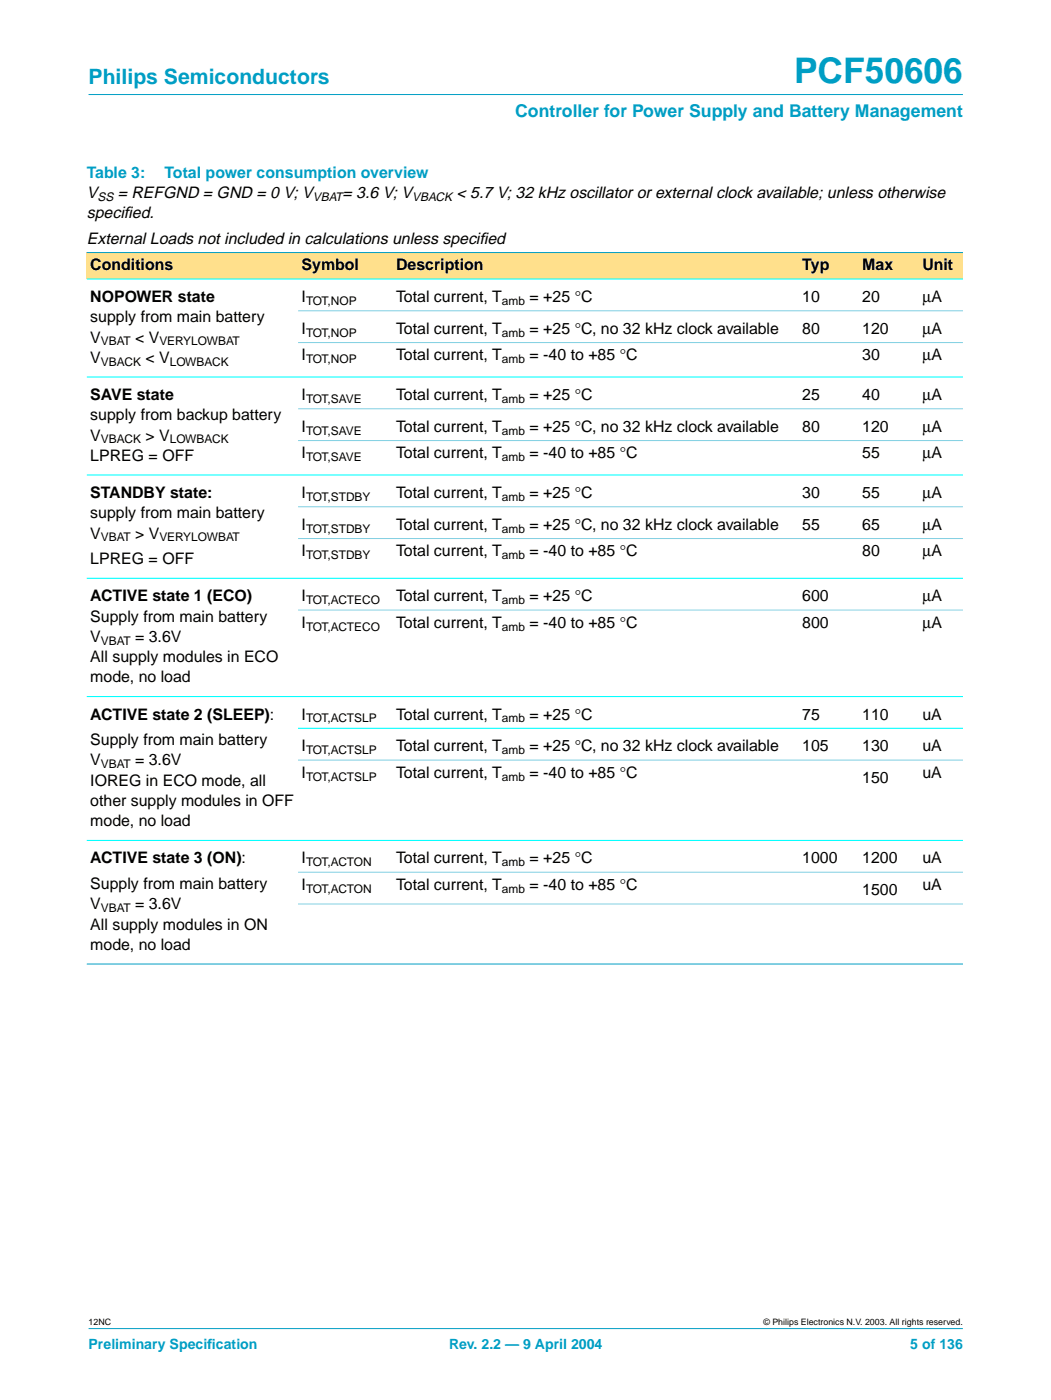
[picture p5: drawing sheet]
<svg xmlns="http://www.w3.org/2000/svg" width="210mm" height="280mm" viewBox="0 0 210 280" stroke-linecap="round" stroke-linejoin="round" font-family="sans-serif">
<defs><g id="words">
<text font-size="7.1" fill="#009ec4" x="158.6" y="16.5">PCF50606</text>
<text font-size="4.2" fill="#009ec4" x="17.7" y="16.8">Philips Semiconductors</text>
<text font-size="3.5" fill="#009ec4" x="102.9" y="23.4">Controller for Power Supply and Battery Management</text>
<g font-size="3.2" fill="#009ec4">
<text x="17.3" y="35.5">Table 3:</text>
<text x="32.9" y="35.5">Total power consumption overview</text>
</g>
<g font-size="3.2">
<text x="17.3" y="39.5">V</text>
<text x="23.5" y="39.5">= REFGND = GND = 0 V; V</text>
<text x="68.4" y="39.5">= 3.6 V; V</text>
<text x="91.2" y="39.5">&lt; 5.7 V; 32 kHz oscillator or external clock available; unless otherwise</text>
<text x="17.3" y="43.6">specif</text>
<text x="24.7" y="43.6">ied.</text>
<text x="17.3" y="48.7">External Loads not included in calculations unless specif</text>
<text x="18" y="54">Conditions</text>
<text x="60.2" y="54">Symbol</text>
<text x="79.1" y="54">Description</text>
<text x="95.8" y="48.7">ied</text>
<text x="160.2" y="54">Typ</text>
<text x="172.2" y="54">Max</text>
<text x="184.2" y="54">Unit</text>
<text x="18" y="60.3">NOPOWER state</text>
<text x="18" y="64.4">supply from main battery</text>
<text x="60.2" y="60.3">I</text>
<text x="79.1" y="60.3">Total current, T</text>
<text x="105.8" y="60.3">= +25 °C</text>
<text x="160.2" y="60.3">10</text>
<text x="172.2" y="60.3">20</text>
<text x="184.2" y="60.3">µA</text>
<text x="18" y="68.5">V</text>
<text x="27" y="68.5">&lt; V</text>
<text x="60.2" y="66.7">I</text>
<text x="60.2" y="72">I</text>
<text x="79.1" y="66.7">Total current, T</text>
<text x="79.1" y="72">Total current, T</text>
<text x="105.8" y="66.7">= +25 °C, no 32 kHz clock available</text>
<text x="105.8" y="72">= -40 to +85 °C</text>
<text x="160.2" y="66.7">80</text>
<text x="172.2" y="66.7">120</text>
<text x="172.2" y="72">30</text>
<text x="184.2" y="72">µA</text>
<text x="184.2" y="66.7">µA</text>
<text x="18" y="72.5">V</text>
<text x="29" y="72.5">&lt; V</text>
<text x="18" y="79.9">SAVE state</text>
<text x="18" y="84">supply from backup battery</text>
<text x="60.2" y="79.9">I</text>
<text x="79.1" y="79.9">Total current, T</text>
<text x="105.8" y="79.9">= +25 °C</text>
<text x="160.2" y="79.9">25</text>
<text x="172.2" y="79.9">40</text>
<text x="184.2" y="79.9">µA</text>
<text x="18" y="88">V</text>
<text x="29" y="88">&gt; V</text>
<text x="60.2" y="86.3">I</text>
<text x="79.1" y="86.3">Total current, T</text>
<text x="105.8" y="86.3">= +25 °C, no 32 kHz clock available</text>
<text x="160.2" y="86.3">80</text>
<text x="172.2" y="86.3">120</text>
<text x="184.2" y="86.3">µA</text>
<text x="18" y="92.1">LPREG = OFF</text>
<text x="60.2" y="91.6">I</text>
<text x="79.1" y="91.6">Total current, T</text>
<text x="105.8" y="91.6">= -40 to +85 °C</text>
<text x="172.2" y="91.6">55</text>
<text x="184.2" y="91.6">µA</text>
<text x="18" y="99.5">STANDBY state:</text>
<text x="60.2" y="99.5">I</text>
<text x="79.1" y="99.5">Total current, T</text>
<text x="105.8" y="99.5">= +25 °C</text>
<text x="160.2" y="99.5">30</text>
<text x="172.2" y="99.5">55</text>
<text x="184.2" y="99.5">µA</text>
<text x="18" y="103.6">supply from main battery</text>
<text x="18" y="107.6">V</text>
<text x="27" y="107.6">&gt; V</text>
<text x="60.2" y="105.9">I</text>
<text x="79.1" y="105.9">Total current, T</text>
<text x="105.8" y="105.9">= +25 °C, no 32 kHz clock available</text>
<text x="160.2" y="105.9">55</text>
<text x="172.2" y="105.9">65</text>
<text x="184.2" y="105.9">µA</text>
<text x="18" y="112.7">LPREG = OFF</text>
<text x="60.2" y="111.1">I</text>
<text x="79.1" y="111.1">Total current, T</text>
<text x="105.8" y="111.1">= -40 to +85 °C</text>
<text x="172.2" y="111.1">80</text>
<text x="184.2" y="111.1">µA</text>
<text x="18" y="120.1">ACTIVE state 1 (ECO)</text>
<text x="18" y="124.2">Supply from main battery</text>
<text x="60.2" y="120.1">I</text>
<text x="60.2" y="125.4">I</text>
<text x="79.1" y="120.1">Total current, T</text>
<text x="79.1" y="125.4">Total current, T</text>
<text x="105.8" y="120.1">= +25 °C</text>
<text x="105.8" y="125.4">= -40 to +85 °C</text>
<text x="160.2" y="120.1">600</text>
<text x="160.2" y="125.4">800</text>
<text x="184.2" y="125.4">µA</text>
<text x="184.2" y="120.1">µA</text>
<text x="18" y="128.3">V</text>
<text x="27" y="128.3">= 3.6V</text>
<text x="18" y="132.3">All supply modules in ECO</text>
<text x="18" y="136.4">mode, no load</text>
<text x="18" y="143.8">ACTIVE state 2 (SLEEP):</text>
<text x="60.2" y="143.8">I</text>
<text x="79.1" y="143.8">Total current, T</text>
<text x="105.8" y="143.8">= +25 °C</text>
<text x="160.2" y="143.8">75</text>
<text x="172.2" y="143.8">110</text>
<text x="184.2" y="143.8">uA</text>
<text x="18" y="148.9">Supply from main battery</text>
<text x="18" y="152.9">V</text>
<text x="27" y="152.9">= 3.6V</text>
<text x="60.2" y="150.1">I</text>
<text x="60.2" y="155.4">I</text>
<text x="79.1" y="150.1">Total current, T</text>
<text x="79.1" y="155.4">Total current, T</text>
<text x="105.8" y="150.1">= +25 °C, no 32 kHz clock available</text>
<text x="105.8" y="155.4">= -40 to +85 °C</text>
<text x="160.2" y="150.1">105</text>
<text x="172.2" y="150.1">130</text>
<text x="184.2" y="150.1">uA</text>
<text x="184.2" y="155.4">uA</text>
<text x="18" y="157">IOREG in ECO mode, all</text>
<text x="18" y="161.1">other supply modules in OFF</text>
<text x="172.2" y="156.5">150</text>
<text x="18" y="165.1">mode, no load</text>
<text x="18" y="172.5">ACTIVE state 3 (ON):</text>
<text x="60.2" y="172.5">I</text>
<text x="79.1" y="172.5">Total current, T</text>
<text x="105.8" y="172.5">= +25 °C</text>
<text x="160.2" y="172.5">1000</text>
<text x="172.2" y="172.5">1200</text>
<text x="184.2" y="172.5">uA</text>
<text x="18" y="177.6">Supply from main battery</text>
<text x="60.2" y="177.8">I</text>
<text x="79.1" y="177.8">Total current, T</text>
<text x="105.8" y="177.8">= -40 to +85 °C</text>
<text x="172.2" y="178.9">1500</text>
<text x="184.2" y="177.8">uA</text>
<text x="18" y="181.7">V</text>
<text x="18" y="185.8">All supply modules in ON</text>
<text x="27" y="181.7">= 3.6V</text>
<text x="18" y="189.8">mode, no load</text>
</g>
<g font-size="2.8" fill="#009ec4">
<text x="17.7" y="269.5">Preliminary Specif</text>
<text x="41.4" y="269.5">ication</text>
<text x="89.7" y="269.5">Rev. 2.2 — 9 April 2004</text>
<text x="181.8" y="269.5">5 of 136</text>
</g>
<g font-size="2.4">
<text x="19.5" y="40.1">SS</text>
<text x="62.5" y="40.1">VBAT</text>
<text x="82.3" y="40.1">VBACK</text>
<text x="61.1" y="60.9">TOT,NOP</text>
<text x="100.3" y="60.9">amb</text>
<text x="20.2" y="69">VBAT</text>
<text x="31.8" y="69">VERYLOWBAT</text>
<text x="61.1" y="67.3">TOT,NOP</text>
<text x="100.3" y="67.3">amb</text>
<text x="20.2" y="73.1">VBACK</text>
<text x="33.9" y="73.1">LOWBACK</text>
<text x="61.1" y="72.6">TOT,NOP</text>
<text x="100.3" y="72.6">amb</text>
<text x="61.1" y="80.5">TOT,SAVE</text>
<text x="100.3" y="80.5">amb</text>
<text x="20.2" y="88.6">VBACK</text>
<text x="33.9" y="88.6">LOWBACK</text>
<text x="61.1" y="86.8">TOT,SAVE</text>
<text x="100.3" y="86.8">amb</text>
<text x="61.1" y="92.1">TOT,SAVE</text>
<text x="100.3" y="92.1">amb</text>
<text x="61.1" y="100.1">TOT,STDBY</text>
<text x="100.3" y="100.1">amb</text>
<text x="61.1" y="106.4">TOT,STDBY</text>
<text x="100.3" y="106.4">amb</text>
<text x="20.2" y="108.2">VBAT</text>
<text x="31.8" y="108.2">VERYLOWBAT</text>
<text x="61.1" y="111.7">TOT,STDBY</text>
<text x="100.3" y="111.7">amb</text>
<text x="61.1" y="120.7">TOT,ACTECO</text>
<text x="100.3" y="120.7">amb</text>
<text x="20.2" y="128.8">VBAT</text>
<text x="61.1" y="126">TOT,ACTECO</text>
<text x="100.3" y="126">amb</text>
<text x="61.1" y="144.3">TOT,ACTSLP</text>
<text x="100.3" y="144.3">amb</text>
<text x="20.2" y="153.5">VBAT</text>
<text x="61.1" y="150.7">TOT,ACTSLP</text>
<text x="61.1" y="156">TOT,ACTSLP</text>
<text x="100.3" y="150.7">amb</text>
<text x="100.3" y="156">amb</text>
<text x="61.1" y="173.1">TOT,ACTON</text>
<text x="100.3" y="173.1">amb</text>
<text x="61.1" y="178.4">TOT,ACTON</text>
<text x="100.3" y="178.4">amb</text>
<text x="20.2" y="182.3">VBAT</text>
</g>
<g font-size="1.8">
<text x="17.7" y="264.8">12NC</text>
<text x="152.5" y="264.8">© Philips Electronics N.V. 2003. All rights reserved.</text>
</g>
</g></defs>
<g fill="#009ec4" stroke="#009ec4" stroke-width=".2">
<path d="M17.7 18.9h174.6z"/>
<path d="M17.7 265.5h174.6z"/>
</g>
<g fill="#ffe08c">
<path d="M17.3 50.5h42.2v5.3h-42.2z" fill-rule="evenodd"/>
<path d="M59.5 50.5h18.9v5.3h-18.9z" fill-rule="evenodd"/>
<path d="M78.4 50.5h81.1v5.3h-81.1z" fill-rule="evenodd"/>
<path d="M159.5 50.5h12v5.3h-12z" fill-rule="evenodd"/>
<path d="M171.5 50.5h12v5.3h-12z" fill-rule="evenodd"/>
<path d="M183.5 50.5h8.8v5.3h-8.8z" fill-rule="evenodd"/>
</g>
<g fill="#009ec4" stroke="#009ec4" stroke-width=".2">
<path d="M17.3 50.5h175z"/>
<path d="M17.3 192.6h175z"/>
</g>
<g fill="#0ff" stroke="#0ff" stroke-width=".21">
<path d="M17.3 55.8h175z"/>
<path d="M17.3 75.3h175z"/>
<path d="M17.3 94.9h175z"/>
<path d="M17.3 115.6h175z"/>
<path d="M17.3 139.2h175z"/>
<path d="M59.5 145.5h132.8z"/>
<path d="M17.3 167.9h175z"/>
</g>
<g fill="#80cfe2" stroke="#80cfe2" stroke-width=".2">
<path d="M59.5 62.1h132.8z"/>
<path d="M59.5 68.5h132.8z"/>
<path d="M59.5 81.7h132.8z"/>
<path d="M59.5 88h132.8z"/>
<path d="M59.5 101.3h132.8z"/>
<path d="M59.5 107.6h132.8z"/>
<path d="M59.5 121.9h132.8z"/>
<path d="M59.5 151.9h132.8z"/>
<path d="M59.5 174.3h132.8z"/>
<path d="M59.5 180.6h132.8z"/>
</g>
<use href="#words"/>
</svg>
